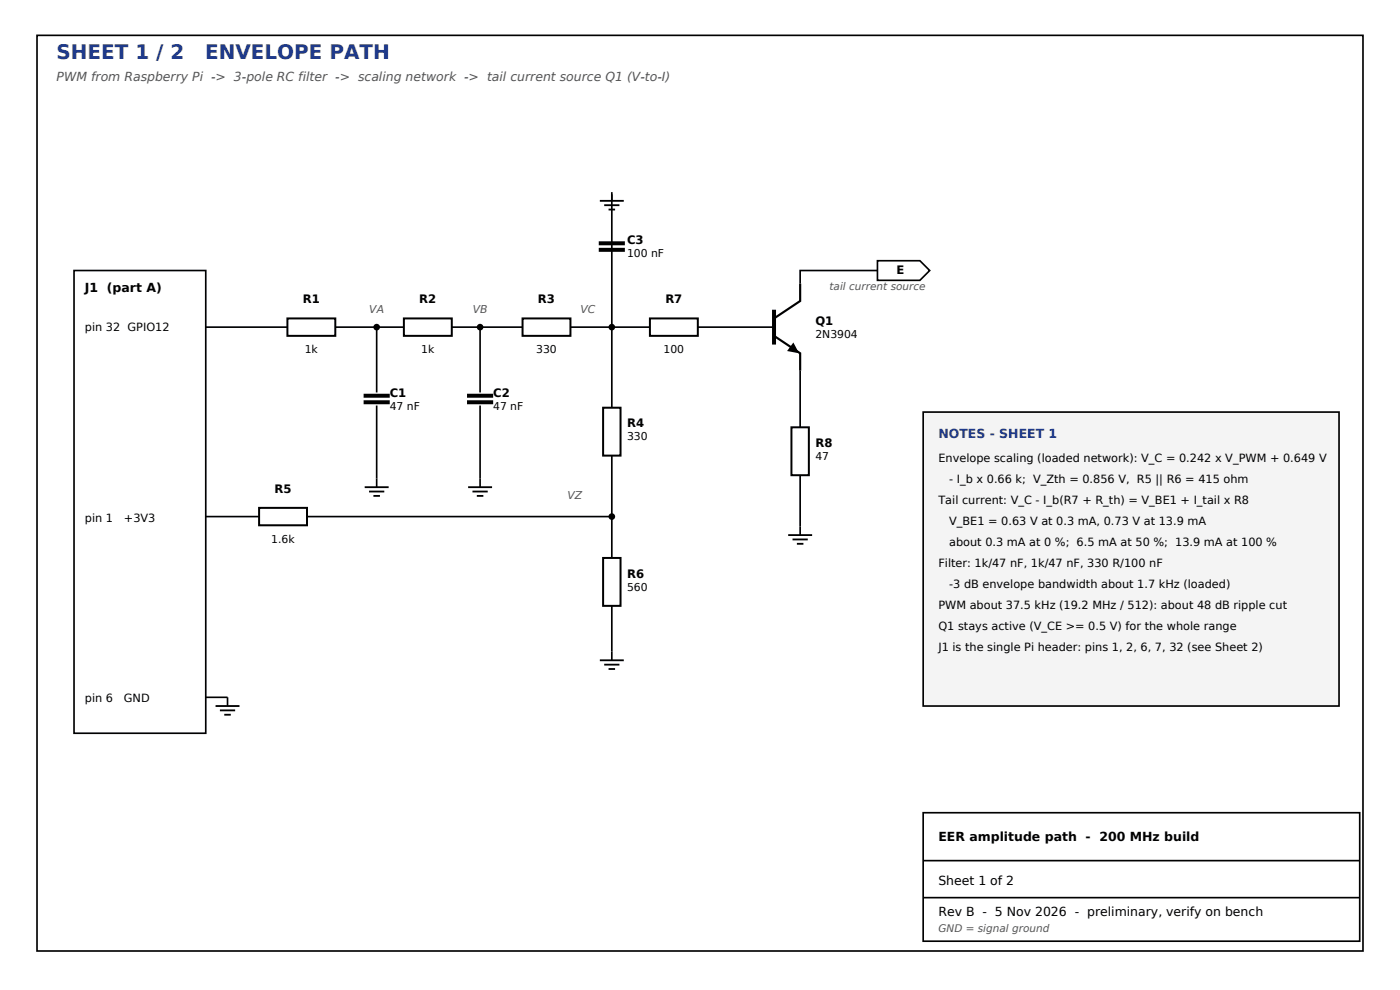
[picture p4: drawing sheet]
<svg xmlns="http://www.w3.org/2000/svg" width="297mm" height="210mm" viewBox="0 0 297 210" stroke-linecap="round" stroke-linejoin="round" font-family="sans-serif">
<defs><g id="words">
<g font-size="4.2" fill="#1f3a8a">
<text x="12" y="12.6">SHEET 1 / 2</text>
<text x="43.5" y="12.6">ENVELOPE PATH</text>
</g>
<text font-size="2.6" fill="#555" x="12" y="17.2">PWM from Raspberry Pi -&gt; 3-pole RC filter -&gt; scaling network -&gt; tail current source Q1 (V-to-I)</text>
<g font-size="2.6">
<text x="18" y="62">J1 (part A)</text>
<text x="199.1" y="178.4">EER amplitude path - 200 MHz build</text>
<text x="199.1" y="187.6">Sheet 1 of 2</text>
<text x="199.1" y="194.3">Rev B - 5 Nov 2026 - preliminary, verify on bench</text>
</g>
<text font-size="2.6" fill="#1f3a8a" x="199.1" y="93">NOTES - SHEET 1</text>
<g font-size="2.5">
<text x="133" y="51.8">C3</text>
<text x="190.2" y="58.1">E</text>
<text x="64.2" y="64.3">R1</text>
<text x="89" y="64.3">R2</text>
<text x="114.1" y="64.3">R3</text>
<text x="141.1" y="64.3">R7</text>
<text x="173" y="68.9">Q1</text>
<text x="82.7" y="84.2">C1</text>
<text x="104.6" y="84.2">C2</text>
<text x="133" y="90.6">R4</text>
<text x="173" y="94.8">R8</text>
<text x="58.2" y="104.5">R5</text>
<text x="133" y="122.5">R6</text>
</g>
<g font-size="2.4">
<text x="18" y="70.3">pin 32 GPIO12</text>
<text x="199.1" y="98">Envelope scaling (loaded network): V_C = 0.242 x V_PWM + 0.649 V</text>
<text x="199.1" y="106.9">Tail current: V_C - I_b(R7 + R_th) = V_BE1 + I_tail x R8</text>
<text x="201.4" y="102.5">- I_b x 0.66 k; V_Zth = 0.856 V, R5 || R6 = 415 ohm</text>
<text x="18" y="110.7">pin 1</text>
<text x="26.3" y="110.7">+3V3</text>
<text x="201.4" y="111.4">V_BE1 = 0.63 V at 0.3 mA, 0.73 V at 13.9 mA</text>
<text x="201.4" y="115.9">about 0.3 mA at 0 %; 6.5 mA at 50 %; 13.9 mA at 100 %</text>
<text x="199.1" y="120.3">Filter: 1k/47 nF, 1k/47 nF, 330 R/100 nF</text>
<text x="201.4" y="124.8">-3 dB envelope bandwidth about 1.7 kHz (loaded)</text>
<text x="199.1" y="129.2">PWM about 37.5 kHz (19.2 MHz / 512): about 48 dB ripple cut</text>
<text x="199.1" y="133.7">Q1 stays active (V_CE &gt;= 0.5 V) for the whole range</text>
<text x="199.1" y="138.1">J1 is the single Pi header: pins 1, 2, 6, 7, 32 (see Sheet 2)</text>
<text x="18" y="148.8">pin 6</text>
<text x="26.3" y="148.8">GND</text>
</g>
<g font-size="2.3">
<text x="133" y="54.6">100 nF</text>
<text x="173" y="71.7">2N3904</text>
<text x="64.7" y="74.9">1k</text>
<text x="89.4" y="74.9">1k</text>
<text x="113.7" y="74.9">330</text>
<text x="140.8" y="74.9">100</text>
<text x="82.7" y="86.9">47 nF</text>
<text x="104.6" y="86.9">47 nF</text>
<text x="133" y="93.4">330</text>
<text x="173" y="97.6">47</text>
<text x="57.6" y="115.1">1.6k</text>
<text x="133" y="125.3">560</text>
</g>
<g font-size="2.3" fill="#555">
<text x="78.3" y="66.4">VA</text>
<text x="100.3" y="66.4">VB</text>
<text x="123.1" y="66.4">VC</text>
<text x="120.4" y="105.9">VZ</text>
</g>
<g font-size="2.2" fill="#555">
<text x="176" y="61.5">tail current source</text>
<text x="199.1" y="197.8">GND = signal ground</text>
</g>
</g></defs>
<path d="M7.9 7.5h281.2v194.2h-281.2z" fill="none" stroke="#000" stroke-width=".35"/>
<path d="M195.8 87.4h88.3v62.4h-88.3z" fill-rule="evenodd" fill="#f4f4f4" stroke="#000" stroke-width=".35"/>
<path d="M15.7 57.4h27.9v98.1h-27.9zM43.6 69.4h17.4M195.8 172.4h92.7v27.2h-92.7zM195.8 182.6h92.7M195.8 190.4h92.7" fill="none" stroke="#000" stroke-width=".35"/>
<path d="M61 67.5h10.1v3.7h-10.1z" fill-rule="evenodd" fill="#fff" stroke="#000" stroke-width=".42"/>
<path d="M71.1 69.4h14.6" fill="none" stroke="#000" stroke-width=".35"/>
<path d="M85.7 67.5h10.1v3.7h-10.1z" fill-rule="evenodd" fill="#fff" stroke="#000" stroke-width=".42"/>
<path d="M95.8 69.4h15.1" fill="none" stroke="#000" stroke-width=".35"/>
<path d="M110.9 67.5h10.1v3.7h-10.1z" fill-rule="evenodd" fill="#fff" stroke="#000" stroke-width=".42"/>
<path d="M121 69.4h16.9" fill="none" stroke="#000" stroke-width=".35"/>
<path d="M137.9 67.5h10.1v3.7h-10.1z" fill-rule="evenodd" fill="#fff" stroke="#000" stroke-width=".42"/>
<path d="M129.8 40.8v45.7M79.9 69.4v13.9M101.8 69.4v13.9M148 69.4h16.2M79.9 86v17.3M101.8 86v17.3" fill="none" stroke="#000" stroke-width=".35"/>
<g fill="#000">
<circle cx="79.9" cy="69.4" r=".71"/>
<circle cx="101.8" cy="69.4" r=".71"/>
<circle cx="129.8" cy="69.4" r=".71"/>
</g>
<path d="M127 51.6h5.6M127 53h5.6M77.1 83.9h5.6M77.1 85.3h5.6M99.1 83.9h5.5M99.1 85.3h5.5" fill="none" stroke="#000" stroke-width=".85" stroke-linecap="butt"/>
<path d="M127.3 42.6h5M128.2 43.5h3.2M129.1 44.5h1.4M77.4 103.3h5M78.3 104.3h3.2M79.2 105.2h1.4M99.3 103.3h5.1M100.2 104.3h3.3M101.2 105.2h1.3" fill="none" stroke="#000" stroke-width=".39"/>
<path d="M127.9 86.5h3.7v10.1h-3.7z" fill-rule="evenodd" fill="#fff" stroke="#000" stroke-width=".42"/>
<path d="M129.8 96.6v13M43.6 109.6h11.4" fill="none" stroke="#000" stroke-width=".35"/>
<circle cx="129.8" cy="109.6" r=".71" fill="#000"/>
<path d="M55 107.7h10.1v3.7h-10.1z" fill-rule="evenodd" fill="#fff" stroke="#000" stroke-width=".42"/>
<path d="M65.1 109.6h64.7v8.8" fill="none" stroke="#000" stroke-width=".35"/>
<path d="M127.9 118.4h3.7v10.1h-3.7z" fill-rule="evenodd" fill="#fff" stroke="#000" stroke-width=".42"/>
<path d="M186.1 57.4h-16.4v2.8M129.8 128.5v11.6" fill="none" stroke="#000" stroke-width=".35"/>
<path d="M127.3 140.1h5M128.2 141h3.2M129.1 141.9h1.4" fill="none" stroke="#000" stroke-width=".39"/>
<path d="M164.2 65.7v7.4" fill="none" stroke="#000" stroke-width=".85" stroke-linecap="butt"/>
<path d="M164.2 71.2l5.5 3.7v3.7M169.7 60.2v3.7l-5.5 3.6" fill="none" stroke="#000" stroke-width=".46"/>
<path d="M168.3 72.6l1.2 2.3-2.5-.4z" fill="#000"/>
<path d="M186.1 55.3h9.1l2 2.1-2 2.1h-9.1z" fill-rule="evenodd" fill="#fff" stroke="#000" stroke-width=".35"/>
<path d="M169.7 78.6v12" fill="none" stroke="#000" stroke-width=".35"/>
<path d="M167.9 90.6h3.7v10.2h-3.7z" fill-rule="evenodd" fill="#fff" stroke="#000" stroke-width=".42"/>
<path d="M169.7 100.8v12.7M43.6 147.9h4.7v1.9" fill="none" stroke="#000" stroke-width=".35"/>
<path d="M167.2 113.5h5.1M168.1 114.4h3.3M169.1 115.4h1.3M45.7 149.8h5.1M46.7 150.7h3.2M47.6 151.6h1.4" fill="none" stroke="#000" stroke-width=".39"/>
<use href="#words"/>
</svg>
